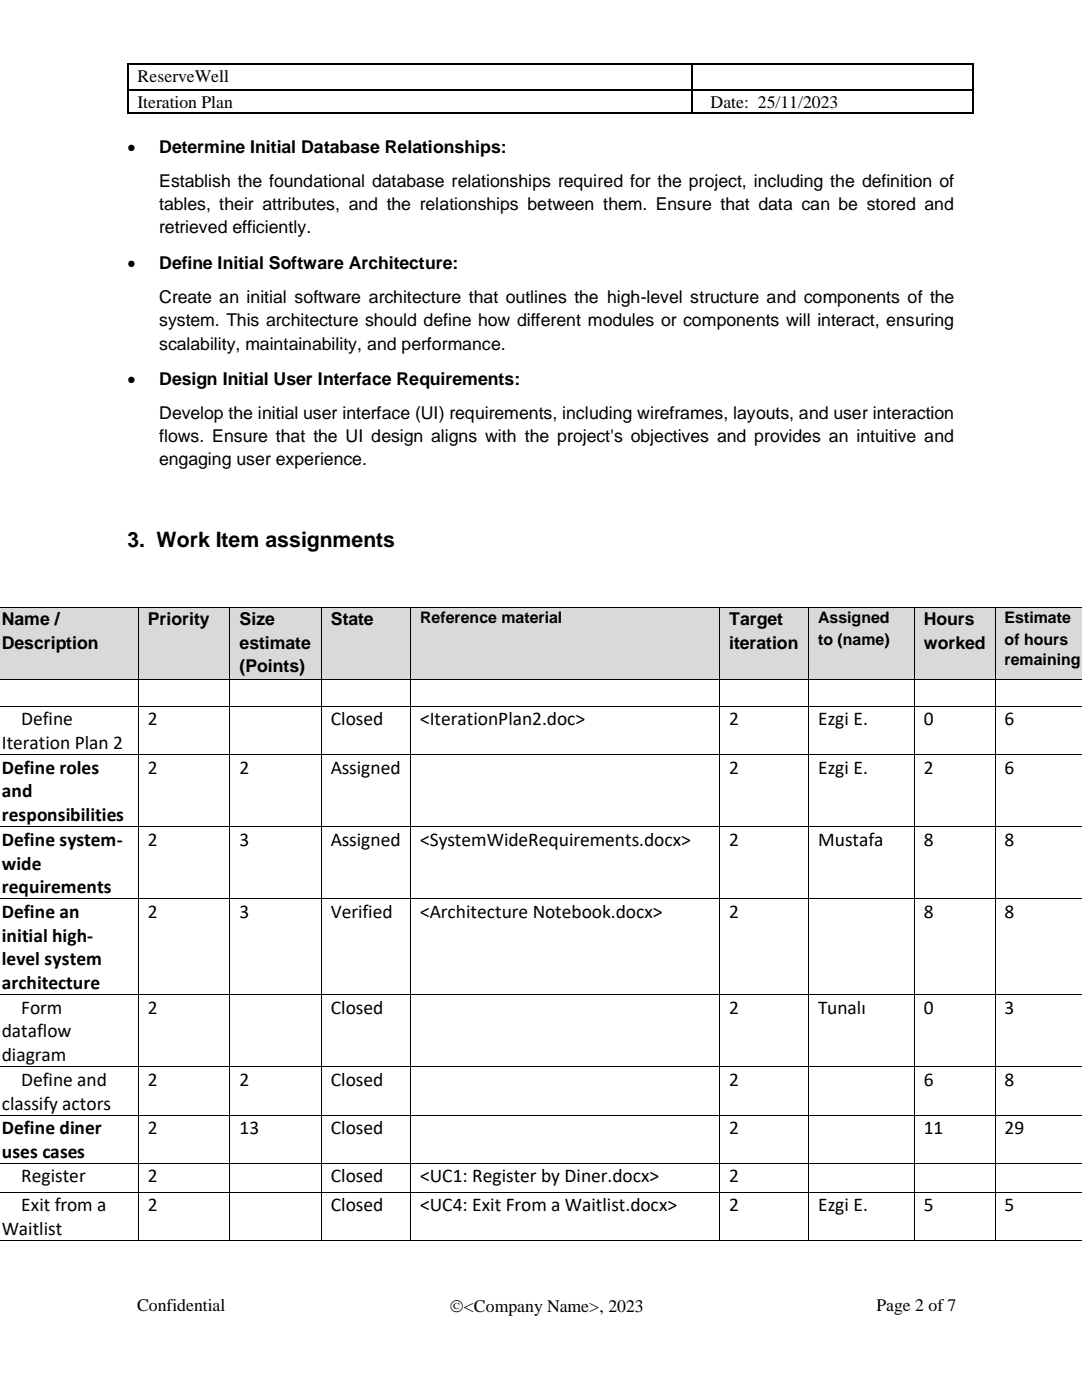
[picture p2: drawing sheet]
<svg xmlns="http://www.w3.org/2000/svg" width="216mm" height="279mm" viewBox="0 0 216 279" stroke-linecap="round" stroke-linejoin="round" font-family="sans-serif">
<defs><g id="words">
<text font-size="4.2" x="25.4" y="109.2">3. Work Item assignments</text>
<g font-size="3.9">
<text x=".4" y="149.4">Iteration Plan 2</text>
<text x="4.2" y="144.7">Define</text>
<text x="29.5" y="144.7">2</text>
<text x="66" y="144.7">Closed</text>
<text x="83.8" y="144.7">&lt;IterationPlan2.doc&gt;</text>
<text x="145.5" y="144.7">2</text>
<text x="163.2" y="144.7">Ezgi E.</text>
<text x="184.3" y="144.7">0</text>
<text x="200.5" y="144.7">6</text>
<text x=".4" y="154.4">Define roles</text>
<text x="29.5" y="154.4">2</text>
<text x="47.8" y="154.4">2</text>
<text x="66" y="154.4">Assigned</text>
<text x="145.5" y="154.4">2</text>
<text x="163.2" y="154.4">Ezgi E.</text>
<text x="184.3" y="154.4">2</text>
<text x="200.5" y="154.4">6</text>
<text x=".4" y="159.2">and</text>
<text x=".4" y="163.8">responsibilities</text>
<text x=".4" y="168.8">Define system-</text>
<text x=".4" y="173.5">wide</text>
<text x="29.5" y="168.8">2</text>
<text x="47.8" y="168.8">3</text>
<text x="66" y="168.8">Assigned</text>
<text x="83.8" y="168.8">&lt;SystemWideRequirements.docx&gt;</text>
<text x="145.5" y="168.8">2</text>
<text x="163.2" y="168.8">Mustafa</text>
<text x="184.3" y="168.8">8</text>
<text x="200.5" y="168.8">8</text>
<text x=".4" y="178.2">requirements</text>
<text x=".4" y="183.2">Define an</text>
<text x="29.5" y="183.2">2</text>
<text x="47.8" y="183.2">3</text>
<text x="66" y="183.2">Verified</text>
<text x="83.8" y="183.2">&lt;Architecture Notebook.docx&gt;</text>
<text x="145.5" y="183.2">2</text>
<text x="184.3" y="183.2">8</text>
<text x="200.5" y="183.2">8</text>
<text x=".4" y="187.9">initial high-</text>
<text x=".4" y="192.7">level system</text>
<text x=".4" y="197.4">architecture</text>
<text x="4.2" y="202.3">Form</text>
<text x="29.5" y="202.3">2</text>
<text x="66" y="202.3">Closed</text>
<text x="145.5" y="202.3">2</text>
<text x="163.2" y="202.3">Tunalı</text>
<text x="184.3" y="202.3">0</text>
<text x="200.5" y="202.3">3</text>
<text x=".4" y="207.1">dataflow</text>
<text x=".4" y="211.7">diagram</text>
<text x=".4" y="221.4">classify actors</text>
<text x="4.2" y="216.7">Define and</text>
<text x="29.5" y="216.7">2</text>
<text x="47.8" y="216.7">2</text>
<text x="66" y="216.7">Closed</text>
<text x="145.5" y="216.7">2</text>
<text x="184.3" y="216.7">6</text>
<text x="200.5" y="216.7">8</text>
<text x=".4" y="226.3">Define diner</text>
<text x="29.5" y="226.3">2</text>
<text x="47.8" y="226.3">13</text>
<text x="66" y="226.3">Closed</text>
<text x="145.5" y="226.3">2</text>
<text x="184.3" y="226.3">11</text>
<text x="200.5" y="226.3">29</text>
<text x=".4" y="231.1">uses cases</text>
<text x="4.2" y="236">Register</text>
<text x="29.5" y="236">2</text>
<text x="66" y="236">Closed</text>
<text x="83.8" y="236">&lt;UC1: Register by Diner.docx&gt;</text>
<text x="145.5" y="236">2</text>
<text x="4.2" y="241.7">Exit from a</text>
<text x="29.5" y="241.7">2</text>
<text x="66" y="241.7">Closed</text>
<text x="83.8" y="241.7">&lt;UC4: Exit From a Waitlist.docx&gt;</text>
<text x="145.5" y="241.7">2</text>
<text x="163.2" y="241.7">Ezgi E.</text>
<text x="184.3" y="241.7">5</text>
<text x="200.5" y="241.7">5</text>
<text x=".4" y="246.5">Waitlist</text>
</g>
<g font-size="3.5">
<text x="27.4" y="16.4">ReserveWell</text>
<text x="27.4" y="21.6">Iteration Plan</text>
<text x="141.8" y="21.6">Date: 25/11/2023</text>
<text x="25.4" y="30.5">•</text>
<text x="31.8" y="30.5">Determine Initial Database Relationships:</text>
<text x="31.8" y="37.3">Establish the foundational database relationships required for the project, including the definition of</text>
<text x="31.8" y="41.9">tables, their attributes, and the relationships between them. Ensure that data can be stored and</text>
<text x="31.8" y="46.6">retrieved efficiently.</text>
<text x="25.4" y="53.6">•</text>
<text x="31.8" y="53.6">Define Initial Software Architecture:</text>
<text x="31.8" y="60.4">Create an initial software architecture that outlines the high-level structure and components of the</text>
<text x="31.8" y="65.1">system. This architecture should define how different modules or components will interact, ensuring</text>
<text x="31.8" y="69.8">scalability, maintainability, and performance.</text>
<text x="25.4" y="76.8">•</text>
<text x="31.8" y="76.8">Design Initial User Interface Requirements:</text>
<text x="31.8" y="83.5">Develop the initial user interface (UI) requirements, including wireframes, layouts, and user interaction</text>
<text x="31.8" y="88.2">flows. Ensure that the UI design aligns with the project's objectives and provides an intuitive and</text>
<text x="31.8" y="92.9">engaging user experience.</text>
<text x=".4" y="124.7">Name /</text>
<text x="29.5" y="124.7">Priority</text>
<text x="47.8" y="124.7">Size</text>
<text x="66" y="124.7">State</text>
<text x="145.5" y="124.7">Target</text>
<text x="184.3" y="124.7">Hours</text>
<text x=".4" y="129.4">Description</text>
<text x="47.8" y="129.4">estimate</text>
<text x="145.5" y="129.4">iteration</text>
<text x="184.3" y="129.4">worked</text>
<text x="47.8" y="134.1">(Points)</text>
<text x="27.3" y="261.7">Confidential</text>
<text x="89.7" y="261.8">©&lt;Company Name&gt;, 2023</text>
<text x="174.9" y="261.7">Page 2 of 7</text>
</g>
<g font-size="3.2">
<text x="83.8" y="124.4">Reference material</text>
<text x="163.2" y="124.4">Assigned</text>
<text x="200.5" y="124.4">Estimate</text>
<text x="163.2" y="128.6">to (name)</text>
<text x="200.5" y="128.6">of hours</text>
<text x="200.5" y="132.8">remaining</text>
</g>
</g></defs>
<g fill="#000">
<path d="M25.4 12.7h.3v.3h-.3z" fill-rule="evenodd"/>
<path d="M25.4 12.7h.3v.3h-.3z" fill-rule="evenodd"/>
<path d="M25.4 17.9h.3v.3h-.3z" fill-rule="evenodd"/>
<path d="M137.9 12.7h.3v.3h-.3z" fill-rule="evenodd"/>
<path d="M137.9 17.9h.3v.3h-.3z" fill-rule="evenodd"/>
<path d="M194 12.7h.3v.3h-.3z" fill-rule="evenodd"/>
<path d="M194 12.7h.3v.3h-.3z" fill-rule="evenodd"/>
<path d="M194 17.9h.3v.3h-.3z" fill-rule="evenodd"/>
<path d="M25.4 22.4h.3v.3h-.3z" fill-rule="evenodd"/>
<path d="M25.4 22.4h.3v.3h-.3z" fill-rule="evenodd"/>
<path d="M137.9 22.4h.3v.3h-.3z" fill-rule="evenodd"/>
<path d="M194 22.4h.3v.3h-.3z" fill-rule="evenodd"/>
<path d="M194 22.4h.3v.3h-.3z" fill-rule="evenodd"/>
</g>
<path d="M25.5 13v4.9M25.5 18.2v4.2M25.7 12.8h112.2M25.7 18h112.2M138 13v4.9M138 18.2v4.2M138.2 12.8h55.8M138.2 18h55.8M194.2 13v4.9M194.2 18.2v4.2M25.7 22.5h112.2M138.2 22.5h55.8" fill="none" stroke="#000" stroke-width=".26"/>
<g fill="#d9d9d9">
<path d="M0 121.4h27.5v14h-27.5z" fill-rule="evenodd"/>
<path d="M.4 121.4h25.3v4.7h-25.3z" fill-rule="evenodd"/>
<path d="M.4 126.1h25.3v4.6h-25.3z" fill-rule="evenodd"/>
<path d="M27.7 121.4h18.1v14h-18.1z" fill-rule="evenodd"/>
<path d="M29.5 121.4h14.5v4.7h-14.5z" fill-rule="evenodd"/>
<path d="M46 121.4h18v14h-18z" fill-rule="evenodd"/>
<path d="M47.8 121.4h14.3v4.7h-14.3z" fill-rule="evenodd"/>
<path d="M47.8 126.1h14.3v4.6h-14.3z" fill-rule="evenodd"/>
<path d="M47.8 130.7h14.3v4.7h-14.3z" fill-rule="evenodd"/>
<path d="M64.1 121.4h17.7v14h-17.7z" fill-rule="evenodd"/>
<path d="M66 121.4h14v4.7h-14z" fill-rule="evenodd"/>
<path d="M82 121.4h61.6v14h-61.6z" fill-rule="evenodd"/>
<path d="M83.8 121.4h57.9v4.2h-57.9z" fill-rule="evenodd"/>
<path d="M143.7 121.4h17.6v14h-17.6z" fill-rule="evenodd"/>
<path d="M145.5 121.4h13.9v4.7h-13.9z" fill-rule="evenodd"/>
<path d="M145.5 126.1h13.9v4.6h-13.9z" fill-rule="evenodd"/>
<path d="M161.5 121.4h20.8v14h-20.8z" fill-rule="evenodd"/>
<path d="M163.2 121.4h17.3v4.2h-17.3z" fill-rule="evenodd"/>
<path d="M163.2 125.6h17.3v4.2h-17.3z" fill-rule="evenodd"/>
<path d="M182.5 121.4h16v14h-16z" fill-rule="evenodd"/>
<path d="M184.3 121.4h12.4v4.7h-12.4z" fill-rule="evenodd"/>
<path d="M184.3 126.1h12.4v4.6h-12.4z" fill-rule="evenodd"/>
<path d="M198.7 121.4h17.2v14h-17.2z" fill-rule="evenodd"/>
<path d="M200.5 121.4h15.2v4.2h-15.2z" fill-rule="evenodd"/>
<path d="M200.5 125.6h15.2v4.2h-15.2z" fill-rule="evenodd"/>
<path d="M200.5 129.8h15.2v4.2h-15.2z" fill-rule="evenodd"/>
</g>
<g fill="none" stroke="#000" stroke-width=".2">
<path d="M0 121.3h27.5M0 135.5h27.5M27.6 121.4v14M27.6 135.6v5.3M27.7 121.3h18.1M27.7 135.5h18.1M45.9 121.4v14M45.9 135.6v5.3M46 121.3h18M46 135.5h18M64.1 121.4v14M64.1 135.6v5.3"/>
<path d="M64.1 121.3h17.7M64.1 135.5h17.7M81.9 121.4v14M81.9 135.6v5.3M82 121.3h61.6M82 135.5h61.6M143.6 121.4v14M143.6 135.6v5.3M143.7 121.3h17.6M143.7 135.5h17.6M161.4 121.4v14M161.4 135.6v5.3"/>
<path d="M161.5 121.3h20.8M161.5 135.5h20.8M182.4 121.4v14M182.4 135.6v5.3M182.5 121.3h16M182.5 135.5h16M198.6 121.4v14M198.6 135.6v5.3M198.7 121.3h17.2M198.7 135.5h17.2M0 141h27.5M0 150.6h27.5"/>
<path d="M27.6 141.1v9.4M27.6 150.7v14.2M27.7 141h18.1M27.7 150.6h18.1M45.9 141.1v9.4M45.9 150.7v14.2M46 141h18M46 150.6h18M64.1 141.1v9.4M64.1 150.7v14.2M64.1 141h17.7M64.1 150.6h17.7"/>
<path d="M81.9 141.1v9.4M81.9 150.7v14.2M82 141h61.6M82 150.6h61.6M143.6 141.1v9.4M143.6 150.7v14.2M143.7 141h17.6M143.7 150.6h17.6M161.4 141.1v9.4M161.4 150.7v14.2M161.5 141h20.8M161.5 150.6h20.8"/>
<path d="M182.4 141.1v9.4M182.4 150.7v14.2M182.5 141h16M182.5 150.6h16M198.6 141.1v9.4M198.6 150.7v14.2M198.7 141h17.2M198.7 150.6h17.2M0 165h27.5M0 179.4h27.5M27.6 165.1v14.2M27.6 179.4v19"/>
<path d="M27.7 165h18.1M27.7 179.4h18.1M45.9 165.1v14.2M45.9 179.4v19M46 165h18M46 179.4h18M64.1 165.1v14.2M64.1 179.4v19M64.1 165h17.7M64.1 179.4h17.7M81.9 165.1v14.2M81.9 179.4v19"/>
<path d="M82 165h61.6M82 179.4h61.6M143.6 165.1v14.2M143.6 179.4v19M143.7 165h17.6M143.7 179.4h17.6M161.4 165.1v14.2M161.4 179.4v19M161.5 165h20.8M161.5 179.4h20.8M182.4 165.1v14.2M182.4 179.4v19"/>
<path d="M182.5 165h16M182.5 179.4h16M198.6 165.1v14.2M198.6 179.4v19M198.7 165h17.2M198.7 179.4h17.2M0 198.5h27.5M27.6 198.6v14.2M27.7 198.5h18.1M45.9 198.6v14.2M46 198.5h18M64.1 198.6v14.2"/>
<path d="M64.1 198.5h17.7M81.9 198.6v14.2M82 198.5h61.6M143.6 198.6v14.2M143.7 198.5h17.6M161.4 198.6v14.2M161.5 198.5h20.8M182.4 198.6v14.2M182.5 198.5h16M198.6 198.6v14.2M198.7 198.5h17.2M0 212.9h27.5"/>
<path d="M27.6 213v9.5M27.7 212.9h18.1M45.9 213v9.5M46 212.9h18M64.1 213v9.5M64.1 212.9h17.7M81.9 213v9.5M82 212.9h61.6M143.6 213v9.5M143.7 212.9h17.6M161.4 213v9.5M161.5 212.9h20.8"/>
<path d="M182.4 213v9.5M182.5 212.9h16M198.6 213v9.5M198.7 212.9h17.2M0 222.6h27.5M0 232.2h27.5M0 237.9h27.5M27.6 222.7v9.4M27.6 232.3v5.6M27.6 238v9.6M27.7 222.6h18.1M27.7 232.2h18.1"/>
<path d="M27.7 237.9h18.1M45.9 222.7v9.4M45.9 232.3v5.6M45.9 238v9.6M46 222.6h18M46 232.2h18M46 237.9h18M64.1 222.7v9.4M64.1 232.3v5.6M64.1 238v9.6M64.1 222.6h17.7M64.1 232.2h17.7"/>
<path d="M64.1 237.9h17.7M81.9 222.7v9.4M81.9 232.3v5.6M81.9 238v9.6M82 222.6h61.6M82 232.2h61.6M82 237.9h61.6M143.6 222.7v9.4M143.6 232.3v5.6M143.6 238v9.6M143.7 222.6h17.6M143.7 232.2h17.6"/>
<path d="M143.7 237.9h17.6M161.4 222.7v9.4M161.4 232.3v5.6M161.4 238v9.6M161.5 222.6h20.8M161.5 232.2h20.8M161.5 237.9h20.8M182.4 222.7v9.4M182.4 232.3v5.6M182.4 238v9.6M182.5 222.6h16M182.5 232.2h16"/>
<path d="M182.5 237.9h16M198.6 222.7v9.4M198.6 232.3v5.6M198.6 238v9.6M198.7 222.6h17.2M198.7 232.2h17.2M198.7 237.9h17.2M0 247.6h27.5M27.7 247.6h18.1M46 247.6h18M64.1 247.6h17.7M82 247.6h61.6"/>
<path d="M143.7 247.6h17.6M161.5 247.6h20.8M182.5 247.6h16M198.7 247.6h17.2"/>
</g>
<g fill="#000">
<path d="M27.5 121.2h.2v.2h-.2z" fill-rule="evenodd"/>
<path d="M27.5 135.4h.2v.2h-.2z" fill-rule="evenodd"/>
<path d="M45.8 121.2h.2v.2h-.2z" fill-rule="evenodd"/>
<path d="M45.8 135.4h.2v.2h-.2z" fill-rule="evenodd"/>
<path d="M64 121.2h.1v.2h-.1z" fill-rule="evenodd"/>
<path d="M64 135.4h.1v.2h-.1z" fill-rule="evenodd"/>
<path d="M81.8 121.2h.2v.2h-.2z" fill-rule="evenodd"/>
<path d="M81.8 135.4h.2v.2h-.2z" fill-rule="evenodd"/>
<path d="M143.6 121.2h.1v.2h-.1z" fill-rule="evenodd"/>
<path d="M143.6 135.4h.1v.2h-.1z" fill-rule="evenodd"/>
<path d="M161.3 121.2h.2v.2h-.2z" fill-rule="evenodd"/>
<path d="M161.3 135.4h.2v.2h-.2z" fill-rule="evenodd"/>
<path d="M182.3 121.2h.2v.2h-.2z" fill-rule="evenodd"/>
<path d="M182.3 135.4h.2v.2h-.2z" fill-rule="evenodd"/>
<path d="M198.5 121.2h.2v.2h-.2z" fill-rule="evenodd"/>
<path d="M198.5 135.4h.2v.2h-.2z" fill-rule="evenodd"/>
<path d="M27.5 140.9h.2v.2h-.2z" fill-rule="evenodd"/>
<path d="M27.5 150.5h.2v.2h-.2z" fill-rule="evenodd"/>
<path d="M45.8 140.9h.2v.2h-.2z" fill-rule="evenodd"/>
<path d="M45.8 150.5h.2v.2h-.2z" fill-rule="evenodd"/>
<path d="M64 140.9h.1v.2h-.1z" fill-rule="evenodd"/>
<path d="M64 150.5h.1v.2h-.1z" fill-rule="evenodd"/>
<path d="M81.8 140.9h.2v.2h-.2z" fill-rule="evenodd"/>
<path d="M81.8 150.5h.2v.2h-.2z" fill-rule="evenodd"/>
<path d="M143.6 140.9h.1v.2h-.1z" fill-rule="evenodd"/>
<path d="M143.6 150.5h.1v.2h-.1z" fill-rule="evenodd"/>
<path d="M161.3 140.9h.2v.2h-.2z" fill-rule="evenodd"/>
<path d="M161.3 150.5h.2v.2h-.2z" fill-rule="evenodd"/>
<path d="M182.3 140.9h.2v.2h-.2z" fill-rule="evenodd"/>
<path d="M182.3 150.5h.2v.2h-.2z" fill-rule="evenodd"/>
<path d="M198.5 140.9h.2v.2h-.2z" fill-rule="evenodd"/>
<path d="M198.5 150.5h.2v.2h-.2z" fill-rule="evenodd"/>
<path d="M27.5 164.9h.2v.2h-.2z" fill-rule="evenodd"/>
<path d="M27.5 179.3h.2v.1h-.2z" fill-rule="evenodd"/>
<path d="M45.8 164.9h.2v.2h-.2z" fill-rule="evenodd"/>
<path d="M45.8 179.3h.2v.1h-.2z" fill-rule="evenodd"/>
<path d="M64 164.9h.1v.2h-.1z" fill-rule="evenodd"/>
<path d="M64 179.3h.1v.1h-.1z" fill-rule="evenodd"/>
<path d="M81.8 164.9h.2v.2h-.2z" fill-rule="evenodd"/>
<path d="M81.8 179.3h.2v.1h-.2z" fill-rule="evenodd"/>
<path d="M143.6 164.9h.1v.2h-.1z" fill-rule="evenodd"/>
<path d="M143.6 179.3h.1v.1h-.1z" fill-rule="evenodd"/>
<path d="M161.3 164.9h.2v.2h-.2z" fill-rule="evenodd"/>
<path d="M161.3 179.3h.2v.1h-.2z" fill-rule="evenodd"/>
<path d="M182.3 164.9h.2v.2h-.2z" fill-rule="evenodd"/>
<path d="M182.3 179.3h.2v.1h-.2z" fill-rule="evenodd"/>
<path d="M198.5 164.9h.2v.2h-.2z" fill-rule="evenodd"/>
<path d="M198.5 179.3h.2v.1h-.2z" fill-rule="evenodd"/>
<path d="M27.5 198.4h.2v.2h-.2z" fill-rule="evenodd"/>
<path d="M45.8 198.4h.2v.2h-.2z" fill-rule="evenodd"/>
<path d="M64 198.4h.1v.2h-.1z" fill-rule="evenodd"/>
<path d="M81.8 198.4h.2v.2h-.2z" fill-rule="evenodd"/>
<path d="M143.6 198.4h.1v.2h-.1z" fill-rule="evenodd"/>
<path d="M161.3 198.4h.2v.2h-.2z" fill-rule="evenodd"/>
<path d="M182.3 198.4h.2v.2h-.2z" fill-rule="evenodd"/>
<path d="M198.5 198.4h.2v.2h-.2z" fill-rule="evenodd"/>
<path d="M27.5 212.8h.2v.2h-.2z" fill-rule="evenodd"/>
<path d="M45.8 212.8h.2v.2h-.2z" fill-rule="evenodd"/>
<path d="M64 212.8h.1v.2h-.1z" fill-rule="evenodd"/>
<path d="M81.8 212.8h.2v.2h-.2z" fill-rule="evenodd"/>
<path d="M143.6 212.8h.1v.2h-.1z" fill-rule="evenodd"/>
<path d="M161.3 212.8h.2v.2h-.2z" fill-rule="evenodd"/>
<path d="M182.3 212.8h.2v.2h-.2z" fill-rule="evenodd"/>
<path d="M198.5 212.8h.2v.2h-.2z" fill-rule="evenodd"/>
<path d="M27.5 222.5h.2v.2h-.2z" fill-rule="evenodd"/>
<path d="M27.5 232.1h.2v.2h-.2z" fill-rule="evenodd"/>
<path d="M27.5 237.9h.2v.1h-.2z" fill-rule="evenodd"/>
<path d="M45.8 222.5h.2v.2h-.2z" fill-rule="evenodd"/>
<path d="M45.8 232.1h.2v.2h-.2z" fill-rule="evenodd"/>
<path d="M45.8 237.9h.2v.1h-.2z" fill-rule="evenodd"/>
<path d="M64 222.5h.1v.2h-.1z" fill-rule="evenodd"/>
<path d="M64 232.1h.1v.2h-.1z" fill-rule="evenodd"/>
<path d="M64 237.9h.1v.1h-.1z" fill-rule="evenodd"/>
<path d="M81.8 222.5h.2v.2h-.2z" fill-rule="evenodd"/>
<path d="M81.8 232.1h.2v.2h-.2z" fill-rule="evenodd"/>
<path d="M81.8 237.9h.2v.1h-.2z" fill-rule="evenodd"/>
<path d="M143.6 222.5h.1v.2h-.1z" fill-rule="evenodd"/>
<path d="M143.6 232.1h.1v.2h-.1z" fill-rule="evenodd"/>
<path d="M143.6 237.9h.1v.1h-.1z" fill-rule="evenodd"/>
<path d="M161.3 222.5h.2v.2h-.2z" fill-rule="evenodd"/>
<path d="M161.3 232.1h.2v.2h-.2z" fill-rule="evenodd"/>
<path d="M161.3 237.9h.2v.1h-.2z" fill-rule="evenodd"/>
<path d="M182.3 222.5h.2v.2h-.2z" fill-rule="evenodd"/>
<path d="M182.3 232.1h.2v.2h-.2z" fill-rule="evenodd"/>
<path d="M182.3 237.9h.2v.1h-.2z" fill-rule="evenodd"/>
<path d="M198.5 222.5h.2v.2h-.2z" fill-rule="evenodd"/>
<path d="M198.5 232.1h.2v.2h-.2z" fill-rule="evenodd"/>
<path d="M198.5 237.9h.2v.1h-.2z" fill-rule="evenodd"/>
<path d="M27.5 247.6h.2v.1h-.2z" fill-rule="evenodd"/>
<path d="M45.8 247.6h.2v.1h-.2z" fill-rule="evenodd"/>
<path d="M64 247.6h.1v.1h-.1z" fill-rule="evenodd"/>
<path d="M81.8 247.6h.2v.1h-.2z" fill-rule="evenodd"/>
<path d="M143.6 247.6h.1v.1h-.1z" fill-rule="evenodd"/>
<path d="M161.3 247.6h.2v.1h-.2z" fill-rule="evenodd"/>
<path d="M182.3 247.6h.2v.1h-.2z" fill-rule="evenodd"/>
<path d="M198.5 247.6h.2v.1h-.2z" fill-rule="evenodd"/>
</g>
<use href="#words"/>
</svg>
